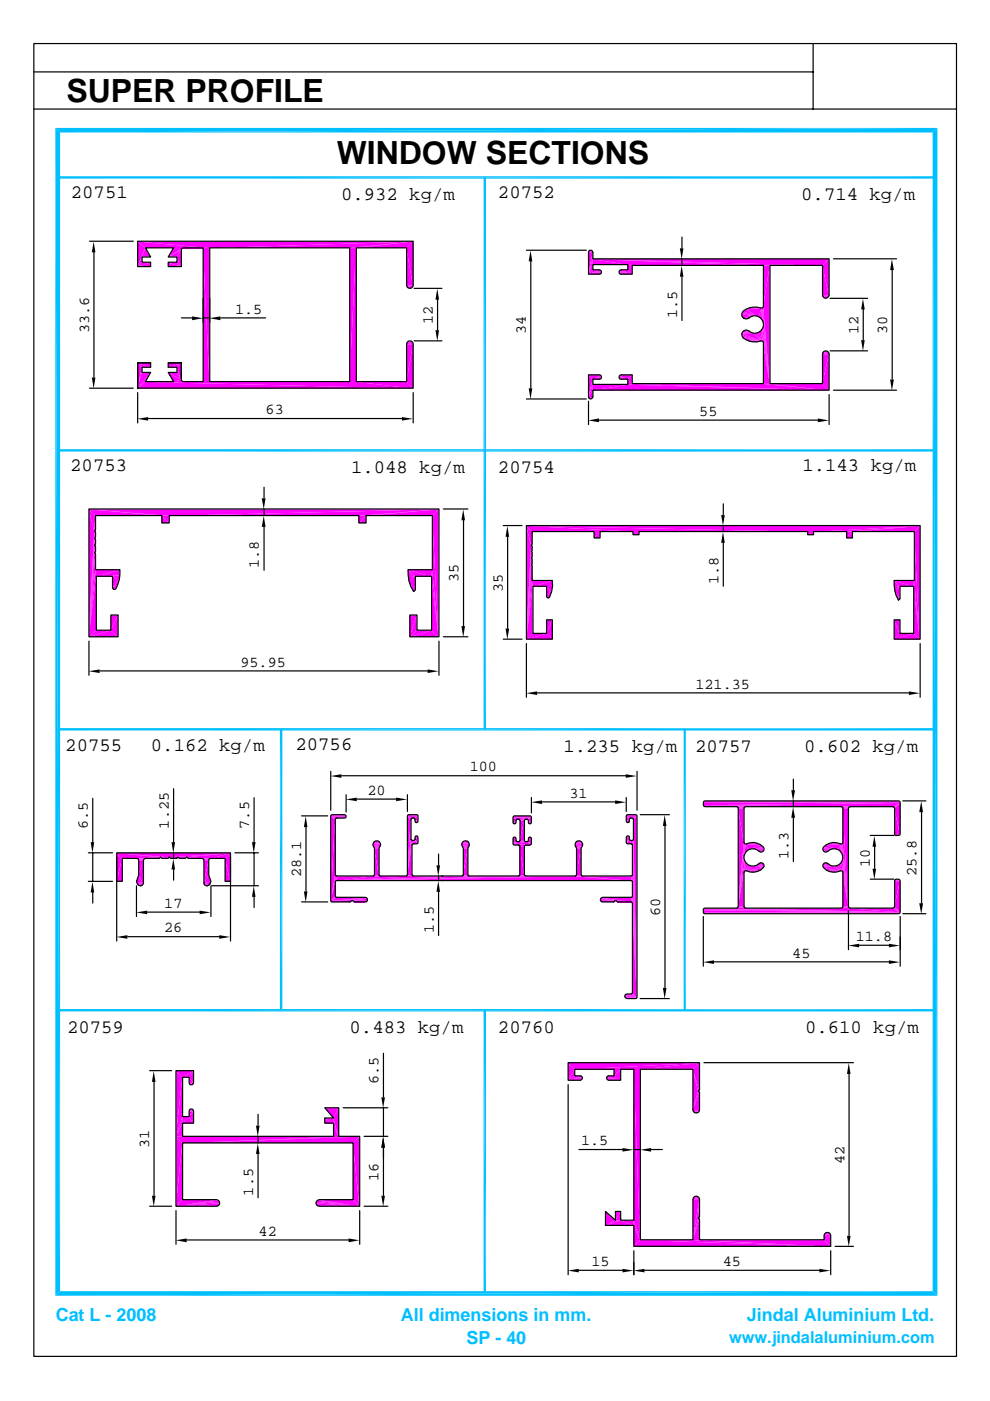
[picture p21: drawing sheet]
<svg xmlns="http://www.w3.org/2000/svg" width="210mm" height="297mm" viewBox="0 0 210 297" stroke-linecap="round" stroke-linejoin="round" font-family="sans-serif">
<defs><g id="words">
<g font-size="6.8">
<text x="14.1" y="21.5">SUPER PROFILE</text>
<text x="71.4" y="34.7">WINDOW SECTIONS</text>
</g>
<g font-size="4">
<text x="15" y="42.1">20751</text>
<text x="72.3" y="42.5">0.932 kg/m</text>
<text x="105.6" y="42.1">20752</text>
<text x="169.9" y="42.5">0.714 kg/m</text>
<text x="14.9" y="99.9">20753</text>
<text x="74.4" y="100.4">1.048 kg/m</text>
<text x="105.6" y="100.4">20754</text>
<text x="170.1" y="99.9">1.143 kg/m</text>
<text x="13.8" y="159.3">20755</text>
<text x="32" y="159.3">0.162 kg/m</text>
<text x="62.7" y="159.1">20756</text>
<text x="119.5" y="159.5">1.235 kg/m</text>
<text x="147.4" y="159.5">20757</text>
<text x="170.5" y="159.5">0.602 kg/m</text>
<text x="14.2" y="219">20759</text>
<text x="74.1" y="219">0.483 kg/m</text>
<text x="105.6" y="219">20760</text>
<text x="170.7" y="219">0.610 kg/m</text>
</g>
<g font-size="3.8" fill="#00bfff">
<text x="11.8" y="280.1">Cat L - 2008</text>
<text x="85" y="280.1">All dimensions in mm.</text>
<text x="158.4" y="280.1">Jindal Aluminium Ltd.</text>
<text x="98.9" y="285.1">SP - 40</text>
</g>
<text font-size="3.5" fill="#00bfff" x="154.6" y="284.7">www.jindalaluminium.com</text>
<g font-size="3.2">
<text x="18.9" y="70.7" transform="rotate(-90 18.9 70.7)">33.6</text>
<text x="49.8" y="66.5">1.5</text>
<text x="91.8" y="68.7" transform="rotate(-90 91.8 68.7)">12</text>
<text x="111.5" y="70.8" transform="rotate(-90 111.5 70.8)">34</text>
<text x="143.6" y="67.4" transform="rotate(-90 143.6 67.4)">1.5</text>
<text x="182" y="70.8" transform="rotate(-90 182 70.8)">12</text>
<text x="188.1" y="70.8" transform="rotate(-90 188.1 70.8)">30</text>
<text x="56.3" y="87.8">63</text>
<text x="148.3" y="88.2">55</text>
<text x="54.9" y="120.4" transform="rotate(-90 54.9 120.4)">1.8</text>
<text x="97.2" y="123.5" transform="rotate(-90 97.2 123.5)">35</text>
<text x="106.6" y="125.5" transform="rotate(-90 106.6 125.5)">35</text>
<text x="152.3" y="123.8" transform="rotate(-90 152.3 123.8)">1.8</text>
<text x="51" y="141.3">95.95</text>
<text x="147.4" y="146">121.35</text>
<text x="99.6" y="163.6">100</text>
<text x="77.9" y="168.5">20</text>
<text x="120.7" y="169.1">31</text>
<text x="18.6" y="175.8" transform="rotate(-90 18.6 175.8)">6.5</text>
<text x="35.8" y="175.7" transform="rotate(-90 35.8 175.7)">1.25</text>
<text x="52.8" y="175.7" transform="rotate(-90 52.8 175.7)">7.5</text>
<text x="167.2" y="182.2" transform="rotate(-90 167.2 182.2)">1.3</text>
<text x="184.4" y="183.8" transform="rotate(-90 184.4 183.8)">10</text>
<text x="194.4" y="185.7" transform="rotate(-90 194.4 185.7)">25.8</text>
<text x="63.8" y="186" transform="rotate(-90 63.8 186)">28.1</text>
<text x="34.8" y="197.7">26</text>
<text x="34.8" y="192.5">17</text>
<text x="91.9" y="197.9" transform="rotate(-90 91.9 197.9)">1.5</text>
<text x="140" y="194.3" transform="rotate(-90 140 194.3)">60</text>
<text x="168" y="203">45</text>
<text x="181.4" y="199.5">11.8</text>
<text x="80.3" y="229.8" transform="rotate(-90 80.3 229.8)">6.5</text>
<text x="31.6" y="243.4" transform="rotate(-90 31.6 243.4)">31</text>
<text x="123.2" y="242.8">1.5</text>
<text x="80.3" y="250.4" transform="rotate(-90 80.3 250.4)">16</text>
<text x="179" y="246.8" transform="rotate(-90 179 246.8)">42</text>
<text x="53.7" y="253.5" transform="rotate(-90 53.7 253.5)">1.5</text>
<text x="54.8" y="262">42</text>
<text x="125.4" y="268.4">15</text>
<text x="153.2" y="268.4">45</text>
</g>
</g></defs>
<g fill="#f0f">
<path d="M29.6 187.9l.5-.1z"/>
<path d="M43.4 187.8l.5 .1z"/>
<path d="M43.4 187.8l.8-.1-.3 .2z"/>
<path d="M29.3 187.7l.8 .1-.5 .1z"/>
<path d="M29.3 187.7l1-.1-.2 .2z"/>
<path d="M43.2 187.6l1 .1-.8 .1z"/>
<path d="M43.2 187.6l1.2-.1-.2 .2z"/>
<path d="M29.1 187.5l1.2 .1-1 .1z"/>
<path d="M29.1 187.5l1.3-.2-.1 .3z"/>
<path d="M43.2 187.3l1.2 .2-1.2 .1z"/>
<path d="M43.2 187.3l1.5-.4-.3 .6z"/>
<path d="M28.9 186.9l1.5 .4-1.3 .2z"/>
<path d="M29.3 185.6l1.1 1.7-1.5-.4z"/>
<path d="M44.2 185.6l.5 1.3-1.5 .4z"/>
<path d="M44.2 182.5v3.1l-1 1.7z"/>
<path d="M30.4 182.5v4.8l-1.1-1.7z"/>
<path d="M29.3 182.5h1.1l-1.1 3.1z"/>
<path d="M43.2 182.5h1l-1 4.8z"/>
<path d="M43.2 182.5l1-.2v.2z"/>
<path d="M29.3 182.5l1.1-.2v.2z"/>
<path d="M29.3 182.3h1.1l-1.1 .2z"/>
<path d="M43.1 182.3h1.1l-1 .2z"/>
<path d="M29.3 182.3l1.3-.2-.2 .2z"/>
<path d="M43.1 182.3l1.3-.2-.2 .2z"/>
<path d="M42.9 182.1h1.5l-1.3 .2z"/>
<path d="M29.1 182.1h1.5l-1.3 .2z"/>
<path d="M25.9 182.1v4.8h-1.2z"/>
<path d="M47.7 182.1l1.1 4.8h-1.1z"/>
<path d="M42.7 182.1h1.7z"/>
<path d="M28.9 182.1h1.7z"/>
<path d="M42.7 182.1h2z"/>
<path d="M28.9 182.1h1.9z"/>
</g>
<path d="M25.9 181.9h8.1" fill="none" stroke="#f0f" stroke-width=".3"/>
<g fill="#f0f">
<path d="M34 181.8l1.6 .3h-1.4z"/>
<path d="M36.1 182.1l1.6-.3-.3 .3z"/>
<path d="M37.7 181.8l1.5 .3h-1.2z"/>
<path d="M37.7 181.8h1.8l-.3 .3z"/>
</g>
<path d="M39.5 181.9h5.2" fill="none" stroke="#f0f" stroke-width=".3"/>
<path d="M34 181.8h1.8l-.2 .3z" fill="#f0f"/>
<path d="M35.8 181.8h3.7" fill="none" stroke="#f0f" stroke-width=".21"/>
<g fill="#f0f">
<path d="M35.8 181.8h1.9l-1.6 .3z"/>
<path d="M35.8 181.8l13-.9-9.3 .9z"/>
<path d="M39.5 181.8l9.3-.9-4.1 1.2z"/>
<path d="M44.7 182.1l4.1-1.2-1.1 1.2z"/>
<path d="M48.8 180.9v6l-1.1-4.8z"/>
<path d="M24.7 180.9h24.1l-13 .9z"/>
<path d="M24.7 180.9l11.1 .9h-1.8z"/>
<path d="M24.7 180.9l9.3 .9-8.1 .3z"/>
<path d="M24.7 180.9l1.2 1.2-1.2 4.8z"/>
<path d="M18.8 135.1l4.7-1.4 1.5 1.4z"/>
<path d="M18.8 135.1l1.6-1.4h3.1z"/>
<path d="M86.8 135.1l4.6-1.4 1.6 1.4z"/>
<path d="M86.8 135.1l1.5-1.4h3.1z"/>
<path d="M23.5 130.5h1.5l-1.5 3.2z"/>
<path d="M25 130.5v4.6l-1.5-1.4z"/>
<path d="M88.3 130.5v3.2l-1.5 1.4z"/>
<path d="M86.8 130.5h1.5l-1.5 4.6z"/>
<path d="M87.6 125.5l.3-.2z"/>
<path d="M88 125.1l-.4 .4z"/>
<path d="M24 125h.4z"/>
<path d="M23.9 124.9l.5 .1z"/>
<path d="M23.9 124.9l.7-.1-.2 .2z"/>
<path d="M23.8 124.7l.8 .1-.7 .1z"/>
<path d="M87 124.4l1 .7-.4 .4z"/>
<path d="M23.8 124.7l1.1-.8-.3 .9z"/>
<path d="M86.7 123.3l1.3 1.8-1-.7z"/>
<path d="M25.2 122.9l-.3 1-1.1 .8z"/>
<path d="M91.4 122.2l1.6 12.9-1.6-1.4z"/>
<path d="M23.8 122.2l1.4 .7-1.4 1.8z"/>
<path d="M20.4 122.2v11.5l-1.6 1.4z"/>
<path d="M86.7 123.3l1.3-1.1v2.9z"/>
<path d="M86.5 122.1l1.5 .1-1.3 1.1z"/>
</g>
<path d="M20.4 122.1h5" fill="none" stroke="#f0f" stroke-width=".34"/>
<g fill="#f0f">
<path d="M23.8 122.2l1.6-.3-.2 1z"/>
<path d="M20.4 122.2l5-1.4v1.1z"/>
<path d="M20.2 120.8h5.2l-5 1.4z"/>
<path d="M20.2 120.8l.2 1.4-1.6 12.9z"/>
<path d="M86.4 120.8l1.6 1.4-1.5-.1z"/>
<path d="M86.4 120.8l5 1.4h-3.4z"/>
<path d="M86.4 120.8h5.2l-.2 1.4z"/>
<path d="M91.6 120.8l1.4 14.3-1.6-12.9z"/>
<path d="M20.2 117.5v3.3l-1.4 14.3z"/>
<path d="M20 117.2l.2 .3-1.4 17.6z"/>
<path d="M20.2 115.9v1.1l-.2 .2z"/>
<path d="M20 115.7l.2 .2-.2 1.3z"/>
<path d="M20 115.7l-1.2 19.4z"/>
<path d="M20.2 114.4v1.1l-.2 .2z"/>
<path d="M20 114.2l.2 .2-.2 1.3z"/>
<path d="M20 114.2l-1.2 20.9z"/>
<path d="M20.2 112.8v1.1l-.2 .3z"/>
<path d="M20 112.6l.2 .2-.2 1.4z"/>
<path d="M20 112.6l-1.2 22.5z"/>
</g>
<path d="M20.1 109.4v3.2" fill="none" stroke="#f0f" stroke-width=".21"/>
<g fill="#f0f">
<path d="M34.2 109.4l1.6 1.5h-1.6z"/>
<path d="M77.6 109.4v1.5h-1.6z"/>
<path d="M91.6 109.4l1.4 25.7-1.4-14.3z"/>
<path d="M34.2 109.4h1.6v1.5z"/>
<path d="M76 109.4h1.6l-1.6 1.5z"/>
<path d="M18.8 108l17 1.4h-1.6z"/>
<path d="M18.8 108l15.4 1.4h-14z"/>
<path d="M18.8 108l1.4 1.4-.2 3.2z"/>
<path d="M18.8 108l1.2 4.6-1.2 22.5z"/>
<path d="M18.8 108h74.2l-57.2 1.4z"/>
<path d="M35.8 109.4l57.2-1.4-17 1.4z"/>
<path d="M76 109.4l17-1.4-15.4 1.4z"/>
<path d="M77.6 109.4l15.4-1.4-1.4 1.4z"/>
<path d="M91.6 109.4l1.4-1.4v27.1z"/>
<path d="M111.5 135.6l4.3-1.2 1.3 1.2z"/>
<path d="M111.5 135.6l1.4-1.2h2.9z"/>
<path d="M189.5 135.6l4.2-1.2 1.3 1.2z"/>
<path d="M190.8 134.4h2.9l-4.2 1.2z"/>
<path d="M115.8 131.5h1.3l-1.3 2.9z"/>
<path d="M117.1 131.5v4.1l-1.3-1.2z"/>
<path d="M189.5 131.5h1.3v2.9z"/>
<path d="M189.5 131.5l1.3 2.9-1.3 1.2z"/>
<path d="M190.8 126.9l-.4 .4z"/>
<path d="M116 126.8l.5-.2-.3 .3z"/>
<path d="M115.8 126.5l.7 .1-.5 .2z"/>
<path d="M189.9 126.3l.9 .6-.4 .4z"/>
<path d="M115.8 126.5l1.1-1-.4 1.1z"/>
<path d="M189.7 125.3l1.1 1.6-.9-.6z"/>
<path d="M112.9 124.4v10l-1.4 1.2z"/>
<path d="M115.8 124.4l1.1 1.1-1.1 1z"/>
<path d="M189.7 125.3l1.1-.9v2.5z"/>
<path d="M193.7 124.4l1.3 11.2-1.3-1.2z"/>
</g>
<path d="M112.9 124.4h4.2" fill="none" stroke="#f0f" stroke-width=".21"/>
<g fill="#f0f">
<path d="M115.8 124.4h1.3l-.2 1.1z"/>
<path d="M189.5 124.2l1.3 .2-1.1 .9z"/>
<path d="M189.5 123.1l1.3 1.3-1.3-.2z"/>
<path d="M189.5 123.1l4.2 1.3h-2.9z"/>
<path d="M189.5 123.1h4.3l-.1 1.3z"/>
<path d="M193.8 123.1l1.2 12.5-1.3-11.2z"/>
<path d="M112.9 124.4l4.2-1.3v1.3z"/>
<path d="M112.8 123.1h4.3l-4.2 1.3z"/>
<path d="M112.8 123.1l.1 1.3-1.4 11.2z"/>
<path d="M112.8 120v3.1l-1.3 12.5z"/>
<path d="M112.6 119.8l.2 .2-1.3 15.6z"/>
<path d="M112.8 118.6v1l-.2 .2z"/>
<path d="M112.6 118.4l.2 .2-.2 1.2z"/>
<path d="M112.6 118.4l-1.1 17.2z"/>
<path d="M112.8 117.2v1l-.2 .2z"/>
<path d="M112.6 117l.2 .2-.2 1.2z"/>
<path d="M112.6 117l-1.1 18.6z"/>
<path d="M112.8 115.9v.9l-.2 .2z"/>
<path d="M112.6 115.6l.2 .3-.2 1.1z"/>
<path d="M112.6 115.6l-1.1 20z"/>
<path d="M127.2 112.8v1.3h-1.3z"/>
<path d="M134.2 112.8l1.2 .6h-1.2z"/>
</g>
<path d="M112.7 112.8v2.8" fill="none" stroke="#f0f" stroke-width=".21"/>
<g fill="#f0f">
<path d="M125.9 112.8h1.3l-1.3 1.3z"/>
<path d="M180.7 112.8v1.3h-1.2z"/>
<path d="M193.8 112.8l1.2 22.8-1.2-12.5z"/>
</g>
<path d="M112.8 112.8h22.6" fill="none" stroke="#f0f" stroke-width=".21"/>
<g fill="#f0f">
<path d="M134.2 112.8h1.2v.6z"/>
<path d="M171.2 112.8l1.2 .6h-1.2z"/>
</g>
<path d="M135.4 112.8h37" fill="none" stroke="#f0f" stroke-width=".21"/>
<g fill="#f0f">
<path d="M171.2 112.8h1.2v.6z"/>
<path d="M179.5 112.8h1.2l-1.2 1.3z"/>
<path d="M111.5 111.5l60.9 1.3h-37z"/>
<path d="M111.5 111.5l23.9 1.3h-22.6z"/>
<path d="M111.5 111.5l1.3 1.3-.2 2.8z"/>
<path d="M111.5 111.5l1.1 4.1-1.1 20z"/>
<path d="M111.5 111.5h83.5l-22.6 1.3z"/>
<path d="M172.4 112.8l22.6-1.3-15.5 1.3z"/>
<path d="M179.5 112.8l15.5-1.3z"/>
<path d="M180.7 112.8l14.3-1.3-1.2 1.3z"/>
<path d="M195 111.5v24.1l-1.2-22.8z"/>
</g>
<path d="M132.7 211.7h2.2M135 211.6h-2.5" fill="none" stroke="#f0f" stroke-width=".21"/>
<path d="M132.4 211.4h2.6" fill="none" stroke="#f0f" stroke-width=".25"/>
<g fill="#f0f">
<path d="M132.5 211l2.5 .5-2.6-.2z"/>
<path d="M132.5 211l.2-.2 2.3 .7z"/>
<path d="M132.7 210.8l2.3 .7z"/>
<path d="M132.9 210.8h.9l1.2 .7z"/>
<path d="M133.8 210.8l.1-.1 1.1 .8z"/>
<path d="M134 210.5l1 1-1.1-.8z"/>
<path d="M134 191.6l1 19.9-1-1z"/>
</g>
<g fill="none" stroke="#f0f" stroke-width=".21">
<path d="M70.1 191.1h4.4M70.1 191h7.7M70.1 191.3h4.2M70.4 191.3h3.8M74.8 191.1h3M75 191.3h2.6M75.1 191.3h2.3M127.3 191h3.2M127.5 191.3h2.6M127.7 191.3h2.3M130.3 191.1l-3 .1M130.8 191.3h3"/>
<path d="M130.9 191.3h2.9"/>
</g>
<path d="M74.6 191h3.3M127.2 191h3.3M130.6 191.2h3.2" fill="none" stroke="#f0f" stroke-width=".25"/>
<path d="M130.5 191.1h3.3" fill="none" stroke="#f0f" stroke-width=".3"/>
<path d="M74.6 190.8h3.3" fill="none" stroke="#f0f" stroke-width=".42"/>
<path d="M70.1 191l7.7-.4-3.2 .4z" fill="#f0f"/>
<path d="M127.2 190.8h3.3" fill="none" stroke="#f0f" stroke-width=".42"/>
<g fill="#f0f">
<path d="M127.3 190.6l6.5 .7z"/>
<path d="M127.3 190.6l.2-.2 6.3 .9z"/>
<path d="M70.1 191l7.5-.6 .2 .2z"/>
<path d="M70.1 191l7.5-.6z"/>
<path d="M70.1 191l1.2-.7h6.1z"/>
<path d="M127.5 190.4l.2-.1 6.1 1z"/>
<path d="M127.7 190.3h6.1v1z"/>
<path d="M133.8 190.3l.1 1.1-.1-.1z"/>
<path d="M133.8 190.3l.2 1.3z"/>
<path d="M133.8 190.3h.1l.1 1.3z"/>
<path d="M70.1 191l1-.7h.2z"/>
<path d="M70.1 191l.9-.9 .1 .2z"/>
<path d="M134 190.1v1.5z"/>
<path d="M134 190.1l1 21.4z"/>
<path d="M71 187v3.1l-.9 .9z"/>
<path d="M134 187l1 24.5-1-21.4z"/>
<path d="M71.3 186.8l40.1-1h10.5z"/>
<path d="M71.3 186.8l50.6-1 11.9 1z"/>
<path d="M71.3 186.8l40.1-1z"/>
<path d="M71.3 186.8l28.1-1h10.5z"/>
<path d="M71.3 186.8l28.1-1z"/>
<path d="M71.3 186.8l16.2-1h10.4z"/>
<path d="M121.9 185.8h1.5l10.4 1z"/>
<path d="M123.4 185.8h10.4v1z"/>
<path d="M133.8 185.8l.1 1h-.1z"/>
<path d="M133.8 185.8l.2 1.2z"/>
<path d="M71.3 186.8l7.8-1h8.4z"/>
<path d="M71.3 185.8h7.8l-7.8 1z"/>
<path d="M71.3 185.8v1h-.2z"/>
<path d="M71.3 185.8l-.3 1.2z"/>
<path d="M71.3 185.8l-1.2 5.2z"/>
</g>
<path d="M79.1 185.8h8.4" fill="none" stroke="#f0f" stroke-width=".21"/>
<g fill="#f0f">
<path d="M97.9 185.8h1.5z"/>
<path d="M71.1 185.7l.2 .1-1.2 5.2z"/>
<path d="M121.9 185.8h1.5z"/>
<path d="M79.1 185.8h1.5z"/>
<path d="M86.1 185.8h1.4z"/>
<path d="M109.9 185.8h1.5z"/>
<path d="M121.9 185.8l1.3-.1z"/>
<path d="M109.9 185.8l1.3-.1z"/>
<path d="M133.8 185.8l.1-.1 .1 1.3z"/>
<path d="M86.1 185.8l1.3-.1z"/>
<path d="M79.1 185.8l1.3-.1z"/>
<path d="M97.9 185.8l1.3-.1z"/>
<path d="M98.1 185.7l1-.2 .1 .2z"/>
<path d="M79.2 185.7l1.1-.2 .1 .2z"/>
<path d="M86.2 185.7l1.1-.2 .1 .2z"/>
<path d="M110.1 185.7l1-.2 .1 .2z"/>
<path d="M122.1 185.7l1-.2 .1 .2z"/>
<path d="M71 185.5l.1 .2-1 5.3z"/>
<path d="M86.3 185.5h1l-1.1 .2z"/>
<path d="M98.2 185.5h.9l-1 .2z"/>
<path d="M122.2 185.5h.9l-1 .2z"/>
<path d="M134 185.5v1.5z"/>
<path d="M134 185.5l1 26z"/>
<path d="M110.2 185.5h.9l-1 .2z"/>
<path d="M79.3 185.5h1l-1.1 .2z"/>
<path d="M79.3 179.9l1 5.6h-1z"/>
<path d="M79.3 179.9h1v5.6z"/>
<path d="M123.1 179.9v5.6h-.9z"/>
<path d="M99.1 179.9v5.6h-.9z"/>
<path d="M98.2 179.9h.9l-.9 5.6z"/>
<path d="M122.2 179.9h.9l-.9 5.6z"/>
<path d="M122.2 179.9l1-.1z"/>
<path d="M79.3 179.8l1 .1z"/>
<path d="M98.1 179.8l1 .1z"/>
<path d="M122.2 179.8h1z"/>
<path d="M122.2 179.8l1-.1z"/>
<path d="M98.1 179.7l1 .1z"/>
<path d="M79.2 179.7l1.1 .1z"/>
<path d="M98.1 179.7h1.1z"/>
<path d="M79.2 179.7h1.2z"/>
<path d="M122.1 179.7h1.1z"/>
<path d="M110.2 179.5l.9 6h-.9z"/>
<path d="M110.2 179.5h.9v6z"/>
<path d="M122.1 179.7l1.3-.3-.2 .3z"/>
<path d="M79.1 179.4l1.3 .3h-1.2z"/>
<path d="M97.9 179.4l1.3 .3h-1.1z"/>
<path d="M79.1 179.4h1.5l-.2 .3z"/>
<path d="M97.9 179.4h1.5l-.2 .3z"/>
<path d="M121.9 179.4h1.5l-1.3 .3z"/>
<path d="M110.2 179.5l1-.2-.1 .2z"/>
<path d="M110.1 179.3h1.1l-1 .2z"/>
<path d="M87.3 179.2v6.3h-1z"/>
<path d="M110.1 179.3l1.3-.1z"/>
</g>
<path d="M109.9 179.2h2.5" fill="none" stroke="#f0f" stroke-width=".21"/>
<g fill="#f0f">
<path d="M109.9 179.2h1.5z"/>
<path d="M134 179.2l1 32.3-1-26z"/>
</g>
<path d="M108.8 179.2h3.7" fill="none" stroke="#f0f" stroke-width=".21"/>
<g fill="#f0f">
<path d="M121.9 179.4l1.6-.3-.1 .3z"/>
<path d="M97.8 179.1l1.6 .3h-1.5z"/>
<path d="M79 179.1l1.6 .3h-1.5z"/>
<path d="M97.8 179.1h1.6v.3z"/>
<path d="M79 179.1h1.6v.3z"/>
<path d="M121.9 179.1h1.6l-1.6 .3z"/>
</g>
<path d="M108.7 179.1h3.9" fill="none" stroke="#f0f" stroke-width=".21"/>
<g fill="#f0f">
<path d="M132.8 178.9l1 .1z"/>
<path d="M87.5 179l1-.1z"/>
<path d="M121.9 179.1l1.5-.3 .1 .3z"/>
<path d="M79.1 178.8l1.5 .3h-1.6z"/>
<path d="M97.9 178.8l1.5 .3h-1.6z"/>
<path d="M79.1 178.8h1.5v.3z"/>
<path d="M97.9 178.8h1.5v.3z"/>
<path d="M121.9 178.8h1.5l-1.5 .3z"/>
<path d="M87.5 179l1.1-.3-.1 .2z"/>
<path d="M132.7 178.7l1.1 .3-1-.1z"/>
<path d="M79.2 178.5l1.4 .3h-1.5z"/>
<path d="M98.1 178.5l1.3 .3h-1.5z"/>
<path d="M121.9 178.8l1.3-.3 .2 .3z"/>
<path d="M98.1 178.5h1.1l.2 .3z"/>
<path d="M79.2 178.5h1.2l.2 .3z"/>
<path d="M122.1 178.5h1.1l-1.3 .3z"/>
<path d="M108.7 179l2.7-.5 1.2 .5z"/>
<path d="M111.4 178.5h.3l.9 .5z"/>
<path d="M108.7 179l1.2-.5h1.5z"/>
<path d="M108.7 179l.9-.5h.3z"/>
<path d="M108.7 179l.7-.6 .2 .1z"/>
<path d="M109.9 178.5h1.5z"/>
<path d="M111.7 178.5l.2-.1 .7 .6z"/>
<path d="M109.9 178.5l1.3-.1z"/>
<path d="M122.1 178.5l.9-.1 .2 .1z"/>
<path d="M79.2 178.5l.3-.1 .9 .1z"/>
<path d="M98.1 178.5l.2-.1 .9 .1z"/>
<path d="M79.5 178.4h.6l.3 .1z"/>
<path d="M98.3 178.4h.7l.2 .1z"/>
<path d="M122.1 178.5l.2-.1h.7z"/>
<path d="M98.3 178.4h.7z"/>
<path d="M122.3 178.4h.7z"/>
<path d="M79.5 178.4h.6z"/>
<path d="M109.3 178.3l.1 .1-.7 .6z"/>
<path d="M110.2 178.3l1 .1h-1.1z"/>
<path d="M112 178.3l.6 .7-.7-.6z"/>
<path d="M87.7 178.3l.9 .4-1.1 .3z"/>
<path d="M87.7 178.3l-.2 .7-.1 .1z"/>
<path d="M87.7 178.3l-.4 .9z"/>
<path d="M87.3 178.3h.4l-.4 .9z"/>
<path d="M87.3 178.3l-1 7.2z"/>
<path d="M132.7 178.7l.9-.4 .2 .7z"/>
<path d="M133.6 178.3l.3 .8-.1-.1z"/>
<path d="M133.6 178.3l.4 .9z"/>
<path d="M133.6 178.3h.4v.9z"/>
<path d="M110.2 178.3h.9l.1 .1z"/>
<path d="M132.7 178.7l.8-.5 .1 .1z"/>
<path d="M87.2 178.2l.1 .1-1 7.2z"/>
<path d="M87.7 178.3l.1-.1 .8 .5z"/>
<path d="M134 178.3l.2-.1-.2 1z"/>
<path d="M134.2 178.2l.8 33.3-1-32.3z"/>
<path d="M133.4 178l.1 .2-.8 .5z"/>
<path d="M87.1 178l-.8 7.5z"/>
<path d="M134.2 178l.8 33.5z"/>
<path d="M87.9 178l.7 .7-.8-.5z"/>
<path d="M112 178.3l.6-.4v1.1z"/>
<path d="M109.3 177.9v.4l-.6 .7z"/>
<path d="M112 177.9h.6l-.6 .4z"/>
<path d="M108.7 177.9h.6l-.6 1.1z"/>
<path d="M112 177.9l.5-.3 .1 .3z"/>
<path d="M108.7 177.9l.6-.3v.3z"/>
<path d="M108.8 177.6h.5l-.6 .3z"/>
<path d="M112.1 177.6h.4l-.5 .3z"/>
<path d="M87.9 178l.7-.4v1.1z"/>
<path d="M133.4 177.6v.4l-.7 .7z"/>
<path d="M87.9 177.6h.7l-.7 .4z"/>
<path d="M132.7 177.6h.7l-.7 1.1z"/>
<path d="M112.1 177.6h.4z"/>
<path d="M108.8 177.6h.5z"/>
<path d="M87.9 177.6l.6-.2 .1 .2z"/>
<path d="M132.7 177.6l.6-.2 .1 .2z"/>
<path d="M132.8 177.4h.5l-.6 .2z"/>
<path d="M88 177.4h.5l-.6 .2z"/>
<path d="M88 177.4h.5z"/>
<path d="M132.8 177.4h.5z"/>
<path d="M112.1 174.7h.4z"/>
<path d="M108.8 174.7h.5z"/>
<path d="M108.8 174.7l.5-.3v.3z"/>
<path d="M112.1 174.7l.5-.3-.1 .3z"/>
<path d="M108.7 174.4h.6l-.5 .3z"/>
<path d="M112 174.4h.6l-.5 .3z"/>
<path d="M88 174.4h.5z"/>
<path d="M132.8 174.4h.5z"/>
<path d="M132.8 174.4l.6-.3-.1 .3z"/>
<path d="M88 174.4l.6-.3-.1 .3z"/>
<path d="M87.9 174.1h.7l-.6 .3z"/>
<path d="M132.7 174.1h.7l-.6 .3z"/>
<path d="M111.1 174v4.3h-.9z"/>
<path d="M108.7 174.4l.6-.4v.4z"/>
<path d="M112 174l.6 .4h-.6z"/>
<path d="M110.2 174h.9l-.9 4.3z"/>
<path d="M110.2 174l1-.2-.1 .2z"/>
<path d="M108.7 174.4l.7-.6z"/>
<path d="M111.9 173.8l.7 .6z"/>
<path d="M110.1 173.8h1.1l-1 .2z"/>
<path d="M110.1 173.8h1.3z"/>
<path d="M109.9 173.8h1.5z"/>
<path d="M71 173.8v11.7l-.9 5.5z"/>
<path d="M132.7 174.1l.7-.3v.3z"/>
<path d="M87.1 173.8v4.2l-.8 7.5z"/>
<path d="M87.9 173.8l.7 .3h-.7z"/>
<path d="M134.2 173.8l.8 37.7z"/>
<path d="M132.7 174.1l.8-.5z"/>
<path d="M87.8 173.6l.8 .5z"/>
<path d="M71.3 173.5h1.9z"/>
<path d="M71.3 173.5l2-.2-.1 .2z"/>
</g>
<path d="M109.6 173.6h3" fill="none" stroke="#f0f" stroke-width=".42"/>
<g fill="#f0f">
<path d="M111.4 173.8l1.2-.5-.9 .5z"/>
<path d="M111.7 173.8l.9-.5-.7 .5z"/>
<path d="M111.9 173.8l.7-.5v1.1z"/>
</g>
<path d="M108.7 173.6h3.9" fill="none" stroke="#f0f" stroke-width=".42"/>
<g fill="#f0f">
<path d="M108.7 173.3l.9 .5h-.2z"/>
<path d="M108.7 173.3l.7 .5-.7 .6z"/>
<path d="M71.3 173.5l2-.3v.1z"/>
</g>
<path d="M108.7 173.2h3.9M108.8 173.1h3.7" fill="none" stroke="#f0f" stroke-width=".21"/>
<g fill="#f0f">
<path d="M133.6 173.5l1.4-.5-1 .5z"/>
<path d="M134 173.5l1-.5-.8 .6z"/>
<path d="M134.2 173.6l.8-.6-.8 .8z"/>
<path d="M134.2 173.8l.8-.8v38.5z"/>
<path d="M87.3 173.5l1.3-.5-.9 .5z"/>
<path d="M87.7 173.5l.9-.5-.8 .6z"/>
<path d="M87.8 173.6l.8-.6v1.1z"/>
<path d="M86.3 173h2.3l-1.3 .5z"/>
<path d="M86.3 173l1 .5-.1 .1z"/>
<path d="M86.3 173l.9 .6-.1 .2z"/>
<path d="M86.3 173l.8 .8-.8 11.7z"/>
<path d="M132.7 173h2.3l-1.4 .5z"/>
<path d="M132.7 173l.9 .5-.1 .1z"/>
<path d="M132.7 173l.8 .6-.8 .5z"/>
<path d="M70.1 173l3.2 .2-2 .3z"/>
<path d="M70.1 173l1.2 .5-.2 .1z"/>
<path d="M70.1 173l1 .6-.1 .2z"/>
<path d="M70.1 173l.9 .8-.9 17.2z"/>
</g>
<path d="M70.1 173.1h3.2M70.1 173h3.2M70.1 172.9h3.2M86.3 173h2.3M132.7 173h2.3" fill="none" stroke="#f0f" stroke-width=".21"/>
<path d="M86.6 172.8l1.9 .1z" fill="#f0f"/>
<path d="M70.1 172.8h3.1M70.4 172.8h2.8M86.4 172.8h2.1" fill="none" stroke="#f0f" stroke-width=".21"/>
<path d="M132.8 172.9l1.9-.1z" fill="#f0f"/>
<path d="M132.8 172.8h2.1M149.1 193.5h41.7M149.1 193.7h41.7M149.2 193.8h41.4" fill="none" stroke="#f0f" stroke-width=".21"/>
<g fill="#f0f">
<path d="M149.1 193l41.7 .4h-41.7z"/>
<path d="M149.1 192.8l41.7 .6-41.7-.4z"/>
<path d="M149.2 192.6l41.6 .8-41.7-.6z"/>
<path d="M149.2 192.6l41.6 .8z"/>
<path d="M149.4 192.6h6.7l34.7 .8z"/>
<path d="M156.1 192.6h24.1l10.6 .8z"/>
<path d="M180.2 192.6h9l1.6 .8z"/>
</g>
<path d="M156.1 192.6h24.1" fill="none" stroke="#f0f" stroke-width=".21"/>
<g fill="#f0f">
<path d="M178.3 192.6h1.9z"/>
<path d="M189.2 192.6h.2l1.4 .8z"/>
<path d="M156.1 192.6h2z"/>
<path d="M178.3 192.6h1.7z"/>
<path d="M156.1 192.6h1.8z"/>
<path d="M178.5 192.6l1.4-.2 .1 .2z"/>
<path d="M189.4 192.6l.1-.2 1.3 1z"/>
<path d="M156.3 192.6l1.4-.2 .2 .2z"/>
<path d="M178.5 192.6l.1-.2h1.3z"/>
<path d="M156.3 192.6l.1-.2h1.3z"/>
<path d="M156.4 192.4l1.3-.2v.2z"/>
<path d="M178.6 192.4l1.2-.2 .1 .2z"/>
<path d="M178.6 192.2h1.2l-1.2 .2z"/>
<path d="M189.6 192.2l1.2 1.2-1.3-1z"/>
<path d="M156.5 192.2h1.2l-1.3 .2z"/>
<path d="M190.8 186.8v6.6l-1.2-1.2z"/>
<path d="M189.6 186.8h1.2l-1.2 5.4z"/>
<path d="M189.6 186.8l1.2-.1v.1z"/>
<path d="M189.7 186.7h1.1l-1.2 .1z"/>
<path d="M189.7 186.7l.9-.2 .2 .2z"/>
<path d="M189.7 186.7l.1-.2h.8z"/>
<path d="M189.8 186.5h.6z"/>
<path d="M189.8 186.5h.8z"/>
<path d="M178.6 185l1.2 7.2h-1.2z"/>
<path d="M157.7 185v7.2h-1.2z"/>
<path d="M159 184.9h1.4z"/>
<path d="M175.9 184.9h1.5z"/>
</g>
<path d="M158.2 184.8h2.2M175.9 184.8h2.2" fill="none" stroke="#f0f" stroke-width=".25"/>
<path d="M158 184.8h2.4M175.9 184.8h2.4" fill="none" stroke="#f0f" stroke-width=".21"/>
<path d="M158 184.7h3.2M175.2 184.7h3.1" fill="none" stroke="#f0f" stroke-width=".3"/>
<g fill="#f0f">
<path d="M158 184.7l3.8-.6-.6 .5z"/>
<path d="M174.6 184.1l3.7 .6-3.1-.1z"/>
<path d="M158 184.7l3.9-.9-.1 .3z"/>
<path d="M174.4 183.8l3.9 .9-3.7-.6z"/>
<path d="M174.4 183.8l2.1-.1 1.8 1z"/>
<path d="M176.5 183.7l2 1z"/>
<path d="M158 184.7l1.8-1 2.1 .1z"/>
<path d="M157.9 184.7l1.9-1z"/>
<path d="M176.5 183.7h.6l1.4 1z"/>
<path d="M157.9 184.7l1.4-1h.5z"/>
</g>
<path d="M159.8 183.6h2.1M174.4 183.6h2.1" fill="none" stroke="#f0f" stroke-width=".3"/>
<g fill="#f0f">
<path d="M177.1 183.7l.5-.2 .9 1.2z"/>
<path d="M177.6 183.5l1 1.4z"/>
<path d="M158.7 183.5l.6 .2-1.4 1z"/>
<path d="M158.7 183.5l-1 1.4z"/>
<path d="M160.4 183.5h1.5v.3z"/>
<path d="M174.4 183.5h1.5l-1.5 .3z"/>
<path d="M160.4 183.5l1.4-.3 .1 .3z"/>
<path d="M174.6 183.2l1.3 .3h-1.5z"/>
<path d="M174.6 183.2h.9l.4 .3z"/>
<path d="M160.4 183.5l.5-.3h.9z"/>
<path d="M158.2 183.2l.5 .3-1 1.4z"/>
<path d="M177.6 183.5l.5-.3 .5 1.7z"/>
<path d="M174.6 183.2l.2-.2 .7 .2z"/>
<path d="M160.9 183.2l.6-.2 .3 .2z"/>
<path d="M174.8 183l.7 .2z"/>
<path d="M160.9 183.2l.6-.2z"/>
<path d="M157.9 182.7l.3 .5-.5 1.7z"/>
</g>
<path d="M157.8 182.7v2.3" fill="none" stroke="#f0f" stroke-width=".21"/>
<g fill="#f0f">
<path d="M157.9 182.7l-.2 2.3-1.2 7.2z"/>
<path d="M178.4 182.7l.2 2.2-.5-1.7z"/>
</g>
<path d="M178.5 182.7v2.3" fill="none" stroke="#f0f" stroke-width=".21"/>
<g fill="#f0f">
<path d="M178.4 182.7l1.4 9.5-1.2-7.2z"/>
<path d="M178.6 182.1l1.2 10.1-1.4-9.5z"/>
<path d="M157.7 182.1l.2 .6-1.4 9.5z"/>
<path d="M157.7 181.6l-1.2 10.6z"/>
<path d="M178.6 181.6l1.2 10.6z"/>
<path d="M174.8 180.7l.7-.2z"/>
<path d="M160.9 180.5l.6 .2z"/>
<path d="M160.9 180.5h.9l-.3 .2z"/>
<path d="M174.6 180.5h.9l-.7 .2z"/>
<path d="M160.9 180.5l1-.3-.1 .3z"/>
<path d="M174.4 180.2l1.1 .3h-.9z"/>
<path d="M174.4 180.2h1.5l-.4 .3z"/>
<path d="M160.4 180.2h1.5l-1 .3z"/>
</g>
<path d="M159.8 180.1h2.1M174.4 180.1h2.1" fill="none" stroke="#f0f" stroke-width=".21"/>
<path d="M159.8 180.1h2.1M174.4 180.1h2.1" fill="none" stroke="#f0f" stroke-width=".34"/>
<path d="M159.3 179.8h2.6M174.4 179.8h2.7" fill="none" stroke="#f0f" stroke-width=".42"/>
<g fill="#f0f">
<path d="M159.3 180l1.9-.9 .6 .5z"/>
<path d="M158.7 180.2l2.5-1.1z"/>
<path d="M174.6 179.6l.6-.5 1.9 .9z"/>
<path d="M175.2 179.1l2.4 1.1z"/>
<path d="M158 179l3.2 .1-2.5 1.1z"/>
<path d="M158 179l.7 1.2-.5 .3z"/>
<path d="M158 179l.2 1.5-.3 .5z"/>
</g>
<path d="M157.9 179v2.6" fill="none" stroke="#f0f" stroke-width=".34"/>
<g fill="#f0f">
<path d="M175.2 179.1l3.1-.1-.7 1.2z"/>
<path d="M178.3 179l-.2 1.5-.5-.3z"/>
<path d="M178.3 179l.1 2-.3-.5z"/>
</g>
<path d="M178.5 179v2.6" fill="none" stroke="#f0f" stroke-width=".3"/>
<path d="M158 179.1h3.2M175.2 179.1h3.1" fill="none" stroke="#f0f" stroke-width=".21"/>
<path d="M157.9 179v2.6" fill="none" stroke="#f0f" stroke-width=".34"/>
<path d="M157.9 179l-1.4 13.2z" fill="#f0f"/>
<path d="M178.5 179v2.6" fill="none" stroke="#f0f" stroke-width=".3"/>
<path d="M178.5 179l1.3 13.2-1.2-10.6z" fill="#f0f"/>
<path d="M158.2 179h3M175.2 179h2.9" fill="none" stroke="#f0f" stroke-width=".3"/>
<g fill="#f0f">
<path d="M157.7 178.8l.2 .2-1.4 13.2z"/>
<path d="M178.6 178.8l1.2 13.4-1.3-13.2z"/>
</g>
<path d="M158.2 178.9h2.2M175.9 178.9h2.2" fill="none" stroke="#f0f" stroke-width=".21"/>
<g fill="#f0f">
<path d="M175.9 178.8l.7-.1 .8 .1z"/>
<path d="M159 178.8l.7-.1 .7 .1z"/>
<path d="M157.7 178.6l-1.2 13.6z"/>
<path d="M178.6 178.6l1.2 13.6z"/>
<path d="M189.8 177.2h.6z"/>
<path d="M189.8 177.2h.8z"/>
<path d="M189.8 177.2l1-.2-.2 .2z"/>
<path d="M189.7 177h1.1l-1 .2z"/>
<path d="M189.7 177l1.1-.2v.2z"/>
<path d="M189.6 176.8h1.2l-1.1 .2z"/>
<path d="M156.5 171.4l1.2 7.2-1.2 13.6z"/>
<path d="M189.6 171.4l1.2 5.4h-1.2z"/>
<path d="M178.6 171.4l1.2 20.8-1.2-13.6z"/>
<path d="M178.6 171.4h1.2v20.8z"/>
<path d="M156.5 171.4h1.2v7.2z"/>
<path d="M178.6 171.4l1.3-.1-.1 .1z"/>
<path d="M178.6 171.3h1.3l-1.3 .1z"/>
<path d="M156.4 171.3l1.3 .1h-1.2z"/>
<path d="M156.4 171.3h1.3v.1z"/>
<path d="M178.6 171.3l1.4-.2-.1 .2z"/>
<path d="M156.4 171.3l1.5-.2-.2 .2z"/>
<path d="M156.3 171.1h1.6l-1.5 .2z"/>
<path d="M178.5 171.1h1.5l-1.4 .2z"/>
<path d="M178.5 171.1h1.7z"/>
<path d="M156.3 171.1h1.8z"/>
<path d="M178.3 171.1h1.9z"/>
<path d="M156.1 171.1h2z"/>
</g>
<path d="M149.1 171h40.1M149.2 171.1h40" fill="none" stroke="#f0f" stroke-width=".21"/>
<path d="M149.1 170.9h40.1" fill="none" stroke="#f0f" stroke-width=".38"/>
<g fill="#f0f">
<path d="M149.1 170.7l41.7-.4-1.6 .8z"/>
<path d="M189.2 171.1l1.6-.8-1.4 .8z"/>
<path d="M189.4 171.1l1.4-.8-1.3 1z"/>
<path d="M189.5 171.3l1.3-1-1.2 1.1z"/>
<path d="M189.6 171.4l1.2-1.1v6.5z"/>
<path d="M149.1 170.3h41.7l-41.7 .4z"/>
</g>
<path d="M149.1 170.2h41.7M149.1 170h41.7M149.2 169.9h41.4M37.3 255.8h8.9M67.3 255.8h8.9" fill="none" stroke="#f0f" stroke-width=".21"/>
<path d="M37.3 255.6h9.1M67 255.6h9.2" fill="none" stroke="#f0f" stroke-width=".34"/>
<g fill="#f0f">
<path d="M37.3 255.8l9.2-.7-.1 .4z"/>
<path d="M66.9 255.1l9.3 .7-9.2-.3z"/>
<path d="M37.3 255.8l9.1-1 .1 .3z"/>
<path d="M67 254.8l9.2 1-9.3-.7z"/>
<path d="M37.3 255.8l8.9-1.3 .2 .3z"/>
<path d="M67.3 254.5l8.9 1.3-9.2-1z"/>
<path d="M37.3 255.8l8.5-1.4 .4 .1z"/>
<path d="M38.7 254.4h7.1l-8.5 1.4z"/>
<path d="M67.3 254.5l.3-.1 8.6 1.4z"/>
<path d="M67.6 254.4h7.2l1.4 1.4z"/>
<path d="M74.8 242.4l1.4 13.4-1.4-1.4z"/>
<path d="M38.7 242.4v12l-1.4 1.4z"/>
<path d="M38.7 242.4l37.5-1.4-1.4 1.4z"/>
<path d="M74.8 242.4l1.4-1.4v14.8z"/>
<path d="M38.7 242.4l33.1-1.4h4.4z"/>
<path d="M37.3 241h34.5l-33.1 1.4z"/>
<path d="M37.3 241l1.4 1.4-1.4 13.4z"/>
</g>
<path d="M37.3 241h34.5" fill="none" stroke="#f0f" stroke-width=".21"/>
<g fill="#f0f">
<path d="M38.7 238.2v2.8h-1.4z"/>
<path d="M70.7 238.2l1.1 2.8h-1.1z"/>
<path d="M68.8 237.1l1.9 1.1h-1.9z"/>
<path d="M68.8 237.1h1.9v1.1z"/>
<path d="M70.7 237.1l1.1 3.9-1.1-2.8z"/>
<path d="M38.7 238.2l1.3-1.4 1 1.4z"/>
<path d="M38.7 236.8h1.3l-1.3 1.4z"/>
<path d="M38.7 236.8v1.4l-1.4 2.8z"/>
<path d="M41 235.7v2.5l-1-1.4z"/>
<path d="M40 235.7h1l-1 1.1z"/>
<path d="M40 235.7l.9-.3 .1 .3z"/>
<path d="M40.1 235.4h.8l-.9 .3z"/>
<path d="M40.1 235.4l.6-.2 .2 .2z"/>
<path d="M40.1 235.4l.2-.2h.4z"/>
<path d="M40.3 235.2h.4z"/>
<path d="M68.8 234.9h3l-1.1 2.2z"/>
<path d="M71.8 234.9v6.1l-1.1-3.9z"/>
<path d="M40.3 230h.4z"/>
<path d="M40.3 230l.6-.1-.2 .1z"/>
<path d="M40.1 229.9h.8l-.6 .1z"/>
<path d="M40.1 229.9l.9-.3-.1 .3z"/>
<path d="M40 229.6h1l-.9 .3z"/>
<path d="M38.7 228.5v8.3l-1.4 4.2z"/>
<path d="M40 228.5l1 1.1h-1z"/>
<path d="M37.3 227.1l1.4 1.4-1.4 12.5z"/>
<path d="M37.3 227.1h3.7l-2.3 1.4z"/>
<path d="M38.7 228.5l2.3-1.4-1 1.4z"/>
<path d="M41 227.1v2.5l-1-1.1z"/>
<path d="M135.7 262.9l40.4 1.4h-41.8z"/>
<path d="M135.7 262.9h11.2l29.2 1.4z"/>
<path d="M146.9 262.9l29.2 1.4z"/>
<path d="M148.3 262.9h26.4l1.4 1.4z"/>
<path d="M174.7 262.9l1.4-.8v2.2z"/>
<path d="M174.7 262.1h1.4l-1.4 .8z"/>
<path d="M174.7 262.1l1.3-.4 .1 .4z"/>
<path d="M174.8 261.7h1.2l-1.3 .4z"/>
<path d="M174.8 261.7l.9-.3 .3 .3z"/>
<path d="M174.8 261.7l.2-.3h.7z"/>
<path d="M175 261.4h.7z"/>
<path d="M134.3 259.9l1.4 3-1.4 1.4z"/>
<path d="M128.3 259.9l3.2-1.1 2.8 1.1z"/>
<path d="M131.5 258.8h2.8v1.1z"/>
<path d="M134.3 258.8l1.4 4.1-1.4-3z"/>
<path d="M128.3 259.9l2.1-1.1h1.1z"/>
<path d="M148.3 258.5v4.4h-1.4z"/>
<path d="M148 258.3l.3 .2-1.4 4.4z"/>
<path d="M130.4 256.9h1.1l-1.1 1.9z"/>
<path d="M131.5 256.9v1.9h-1.1z"/>
<path d="M128.3 256.9l2.1 1.9-2.1 1.1z"/>
</g>
<path d="M148.1 254.4v3.9" fill="none" stroke="#f0f" stroke-width=".25"/>
<g fill="#f0f">
<path d="M148.3 254.4l-.3 3.9-1.1 4.6z"/>
<path d="M146.9 254.4h1.4l-1.4 8.5z"/>
<path d="M146.9 254.4l1.3-.4 .1 .4z"/>
<path d="M146.9 254h1.3l-1.3 .4z"/>
<path d="M146.9 254l1-.2 .3 .2z"/>
<path d="M146.9 254l.3-.2h.7z"/>
<path d="M147.2 253.8l.3-.2 .4 .2z"/>
<path d="M147.2 236h.7z"/>
<path d="M147.2 236l1-.3-.3 .3z"/>
<path d="M146.9 235.7h1.3l-1 .3z"/>
<path d="M146.9 235.7l1.4-.3-.1 .3z"/>
<path d="M146.9 235.4h1.4l-1.4 .3z"/>
<path d="M148.3 231.6v3.8h-1.4z"/>
<path d="M148 231.4l.3 .2-1.4 3.8z"/>
</g>
<path d="M120.4 229.1h2.8M128.8 229.1h2.7" fill="none" stroke="#f0f" stroke-width=".21"/>
<path d="M120.4 229h3M128.6 229h2.9" fill="none" stroke="#f0f" stroke-width=".25"/>
<g fill="#f0f">
<path d="M120.4 229.1l3-.5v.2z"/>
<path d="M128.5 228.6l3 .5-2.9-.3z"/>
<path d="M120.4 229.1l3-.7v.2z"/>
<path d="M128.6 228.4l2.9 .7-3-.5z"/>
<path d="M120.4 229.1l2.8-.9 .2 .2z"/>
<path d="M128.6 228.4l.2-.2 2.7 .9z"/>
<path d="M128.8 228.2h1.3l1.4 .9z"/>
<path d="M120.4 229.1l1.4-.9h1.4z"/>
<path d="M121.8 228.2h1.4z"/>
<path d="M128.8 228.2h1.3z"/>
<path d="M130.1 228.2l1.4-1.4v2.3z"/>
<path d="M134.3 226.8l1.4 36.1-1.4-4.1z"/>
<path d="M130.1 226.8h1.4l-1.4 1.4z"/>
</g>
<path d="M130.1 226.8h5.6" fill="none" stroke="#f0f" stroke-width=".21"/>
<g fill="#f0f">
<path d="M134.3 226.8h1.4v36.1z"/>
<path d="M146.9 226.8l1.4 4.4-.3 .2z"/>
<path d="M146.9 226.8l1.1 4.6-1.1 4z"/>
<path d="M121.8 226.8v1.4l-1.4 .9z"/>
</g>
<path d="M121.8 226.8h13.9" fill="none" stroke="#f0f" stroke-width=".21"/>
<g fill="#f0f">
<path d="M121.8 226.8l26.5-1.4-12.6 1.4z"/>
<path d="M135.7 226.8l12.6-1.4-1.4 1.4z"/>
<path d="M148.3 225.4v5.8l-1.4-4.4z"/>
<path d="M120.4 225.4h27.9l-26.5 1.4z"/>
<path d="M120.4 225.4l1.4 1.4-1.4 2.3z"/>
</g>
<path d="M120.4 225.4h27.9" fill="none" stroke="#f0f" stroke-width=".21"/>
<g fill="#f0f">
<path d="M29.1 82.4l1.7-1.4 56.7 1.4z"/>
<path d="M30.8 81h44.7l12 1.4z"/>
<path d="M75.5 81h10.6l1.4 1.4z"/>
</g>
<path d="M30.8 81h44.7M36.7 80.9h2.2" fill="none" stroke="#f0f" stroke-width=".21"/>
<g fill="#f0f">
<path d="M36.7 81l1.7-.2 .2 .1z"/>
<path d="M36.7 81l1.7-.5v.3z"/>
<path d="M31.9 79l-1.1 2-1.7 1.4z"/>
<path d="M30.1 79h1.8l-2.8 3.4z"/>
<path d="M35.6 79l2.8 1.5-1.7 .5z"/>
<path d="M35.6 79h1.9l.9 1.5z"/>
<path d="M30.1 77.9v1.1l-1 3.4z"/>
<path d="M37.5 77.9l.9 2.6-.9-1.5z"/>
<path d="M29.1 77h2.8v.9z"/>
<path d="M29.1 77l2.8 .9h-1.8z"/>
<path d="M29.1 77l1 .9-1 4.5z"/>
<path d="M35.6 77h2.8l-2.8 .9z"/>
<path d="M35.6 77.9l2.8-.9-.9 .9z"/>
<path d="M38.4 77v3.5l-.9-2.6z"/>
<path d="M87.5 73.1v9.3l-1.4-1.4z"/>
<path d="M86.1 73.1h1.4l-1.4 7.9z"/>
<path d="M86.1 73.1l1.4-.4v.4z"/>
<path d="M86.2 72.7h1.3l-1.4 .4z"/>
<path d="M86.2 72.7l1-.3 .3 .3z"/>
<path d="M86.2 72.7l.3-.3h.7z"/>
<path d="M86.5 72.4h.7z"/>
<path d="M86.5 61.1h.7z"/>
<path d="M86.5 61.1l1-.2-.3 .2z"/>
<path d="M86.2 60.9h1.3l-1 .2z"/>
<path d="M86.2 60.9l1.3-.4v.4z"/>
<path d="M86.1 60.5h1.4l-1.3 .4z"/>
<path d="M29.1 56.6l2.8-.9v.9z"/>
<path d="M30.1 55.7h1.8l-2.8 .9z"/>
<path d="M35.6 55.7l2.8 .9h-2.8z"/>
<path d="M35.6 55.7h1.9l.9 .9z"/>
<path d="M30.1 54.6v1.1l-1 .9z"/>
<path d="M37.5 54.6l.9 2-.9-.9z"/>
<path d="M35.6 54.6l2.8-1.6-.9 1.6z"/>
<path d="M38.4 53v3.6l-.9-2z"/>
<path d="M35.6 54.6l2.8-1.8v.2z"/>
<path d="M35.6 54.6l3-2z"/>
<path d="M75.5 52.6v28.4h-1.4z"/>
<path d="M86.1 52.6l1.4 7.9h-1.4z"/>
<path d="M43 52.6l1.4 28.4h-1.4z"/>
<path d="M30.8 52.6l1.1 2h-1.8z"/>
<path d="M30.8 52.6l-1.7 4z"/>
</g>
<path d="M36.7 52.6h2.2" fill="none" stroke="#f0f" stroke-width=".21"/>
<path d="M36.7 52.6h1.9l-3 2z" fill="#f0f"/>
<path d="M30.8 52.6h13.6" fill="none" stroke="#f0f" stroke-width=".21"/>
<g fill="#f0f">
<path d="M43 52.6h1.4v28.4z"/>
<path d="M74.1 52.6h1.4l-1.4 28.4z"/>
<path d="M29.1 51.2l15.3 1.4h-13.6z"/>
<path d="M29.1 51.2l1.7 1.4-1.7 4z"/>
<path d="M29.1 51.2h58.4l-43.1 1.4z"/>
<path d="M44.4 52.6l43.1-1.4-13.4 1.4z"/>
<path d="M74.1 52.6l13.4-1.4-12 1.4z"/>
<path d="M75.5 52.6l12-1.4-1.4 1.4z"/>
<path d="M87.5 51.2v9.3l-1.4-7.9z"/>
</g>
<g fill="#00bfff">
<path d="M102.5 37.6h.5v117z"/>
<path d="M102.5 37.6l.5 117h-.5z"/>
<path d="M197.7 28.1l1.1-1v247.6z"/>
<path d="M197.7 28.1l1.1 246.6-1.1-.9z"/>
<path d="M11.7 274.7l186-.9 1.1 .9z"/>
<path d="M11.7 274.7l1-.9h185z"/>
<path d="M11.7 27.1l1 246.7-1 .9z"/>
<path d="M11.7 27.1l1 1v245.7z"/>
<path d="M11.7 27.1h187.1l-186.1 1z"/>
<path d="M12.7 28.1l186.1-1-1.1 1z"/>
<path d="M12.2 37.4h186l-186 .5z"/>
<path d="M12.2 37.9l186-.5v.5z"/>
<path d="M12.2 95.2h186l-186 .5z"/>
<path d="M12.2 95.7l186-.5v.5z"/>
<path d="M12.2 154.4h186l-186 .5z"/>
<path d="M12.2 154.9l186-.5v.5z"/>
<path d="M144.9 154.6h.5v59.6z"/>
<path d="M144.9 154.6l.5 59.6h-.5z"/>
<path d="M102.5 214.2h.5v60z"/>
<path d="M102.5 214.2l.5 60h-.5z"/>
</g>
<g fill="none" stroke="#000" stroke-width=".25">
<path d="M19 51.1h9.3M19.9 53.4v26.6M44.5 52.5h29.6v28.4h-29.6zM31.9 76.9h-2.7h2.7v1h-1.8v1.1h1.8l-1.1 1.9h6l-1.1-1.9h1.8v-1.1h-1.8v-1h2.8h-2.8M38.5 67.4h2.3M43.1 63.3v5M43.1 67.4h1.4M44.5 63.3v5M46.8 67.4h9.5M87.8 61.1h5.9M87.8 72.3h5.9M92.8 63.5v6.4"/>
<path d="M19 82.3h9.3M29.2 83.2v6.5M31.5 88.7h53.8M38.5 80.4v-3.5v3.5l.2 .5h4.4v-28.4l-4.4 .1-.2 .4v3.5h-2.8v-.9h1.8v-1.1h-1.8l1.1-2h-6l1.1 2h-1.8v1.1h1.8v.9h-2.7v-5.4h58.4v9.4a.7 .7 0 0 1-.7 .6 .7 .7 0 0 1-.7-.6v-8h-10.7v28.4h10.7v-7.9a.7 .7 0 0 1 .7-.7 .7 .7 0 0 1 .7 .7v9.3h-58.4v-5.4v5.4M87.6 83.2v6.5M18.9 107.9h74.2v27.1h-6.2v-4.6h1.5v3.2h3.1v-11.4h-3.4v2.8l-.4 .4a7.4 7.4 0 0 1-1.2-4.6h5.2v-11.5h-14.1v1.6h-1.5v-1.6h-40.2v1.6h-1.6v-1.6h-14v3l-.3 .3 .3 .2v1.1l-.3 .2 .3 .2v1.1l-.3 .3 .3 .2v1.1l-.3 .2 .3 .2v3.4h5.1a6.6 6.6 0 0 1-1 4.1 .4 .4 0 0 1-.5-.3v-2.4h-3.5v11.4h3.1v-3.2h1.5v4.6h-6.1zM56 103.3v2.3M56 107.9v1.4M56 111.6v9.3M94 107.9h5.2M98.3 110.2v22.5M106.7 111.4h4"/>
<path d="M107.6 113.8v19.4M111.6 111.4h83.5v24.1h-5.5v-4.1h1.2v2.9h2.9v-10h-2.9v2.6l-.3 .3a7 7 0 0 1-.9-4.1h4.3v-10.4h-13.2v1.4h-1.2v-1.4h-7v.7h-1.2v-.7h-35.8v.7h-1.3v-.7h-7v1.4h-1.2v-1.4h-13.2v2.7l-.1 .2 .1 .2v1l-.1 .1 .1 .2v1l-.1 .2 .1 .2v1l-.1 .2 .1 .2v3.2h4.3a5.1 5.1 0 0 1-.8 3.7l-.3-.1-.1-.2v-2.2h-2.9v10h2.9v-2.9h1.2v4.1h-5.5zM153.4 106.8v2.3M153.4 111.4v1.3M153.4 115v9.3M18.9 135.9v7.3M93.1 135.9v7.3M94 135h5.2M106.7 135.5h4M111.6 136.4v11.4M195.1 136.4v11.4M21.2 142.2h69.5"/>
<path d="M113.9 146.9h78.9M19.7 169.3v9.2M36.8 167.2v11.3M53.9 169.1v9.4M63.9 173h5.6M64.9 175.3v13.6M70.1 163.5v8.3M70.2 172.8h3a.37 .37 0 0 1 .2 .4 .37 .37 0 0 1-.4 .2h-1.6l-.3 .3 .1 11.9h8.1l.1-5.8a.85 .85 0 0 1 0-1.4 .85 .85 0 0 1 1.3 .7l-.3 .7 .1 5.8h5.8l.2-12.8h2.1v1.3l-.3 .3a.83 .83 0 0 1-.4-.9l-.5-.1-.3 .3v4.2l.3 .3 .5-.1a.83 .83 0 0 1 .4-.9l.3 .4v1.2l-1 .1-.2 .3v6.3l.2 .2 10.5-.1 .1-5.8a.83 .83 0 0 1 0-1.4 .83 .83 0 0 1 1.3 .7l-.3 .7v5.7l.3 .2 10.7-.1v-6.2l-.2-.2-1.1-.1-.1-1.3 .1-.2 .2-.1 .2 .1 .2 .8h.5l.3-.2v-4.2l-.3-.3h-.3l-.3 .3-.1 .6h-.4l-.1-1.3 .2-.3h3.4l.3 .3-.1 1.3h-.5l-.1-.6-.2-.3h-.4l-.2 .3v4.2l.2 .2h.6l.1-.8 .2-.1 .3 .1 .1 .2-.1 1.3-1.1 .1-.3 .2 .1 6.2h10.9v-5.8a.85 .85 0 0 1 .1-1.4 .85 .85 0 0 1 1.2 .7l-.3 .7 .1 5.8 10.5 .1 .3-.2v-6.3l-.3-.3h-.7l-.3-.2v-1.1l.3-.4a.83 .83 0 0 1 .4 .9l.5 .1 .3-.3v-4.2l-.3-.3-.5 .1a.83 .83 0 0 1-.4 .9l-.3-.3 .1-1.3h2.1l.1 38.6-.3 .3h-1.9a.49 .49 0 0 1-.4-.5 .49 .49 0 0 1 .4-.5h.9l.3-.3v-18.9l-.3-.3h-2.8l-.5-.3-.5 .3h-2.2a.49 .49 0 0 1-.5-.5 .49 .49 0 0 1 .5-.4l6.2-.1v-3.4h-62.8v3.4l6.2 .1a.49 .49 0 0 1 .5 .4 .49 .49 0 0 1-.5 .5h-2.2l-.5-.3-.5 .3h-3.8l-.3-.2zM72.5 164.5h60.2M73.4 168.5v3.7M75.7 169.4h8.4M86.4 168.5v3.5"/>
<path d="M112.7 169.1v3.2M115 170h15.5M132.8 169.1v2.9M135.1 163.5v8.3M135.7 172.7h6.2M141 175.1v34.3M149.3 169.8h41.4l.2 .4v6.5l-.2 .4h-.2h-.7l-.1-.4v-5.3l-.2-.3-9.2-.1-.4 .4v20.8l.4 .3h9.2l.2-.3v-5.4l.3-.4h.5l.4 .4-.1 6.8-.3 .1h-41.2l-.2-.3 .2-.8 6.9-.1 .3-.1v-.2v-21l-.3-.2h-6.7l-.4-.3zM157.8 171.2l.3-.2 20.4 .1 .2 .3v7.2l-.3 .4a3.1 3.1 0 0 0-3.9 .8 .64 .64 0 0 0 .3 .8 .64 .64 0 0 0 .7-.1 1.85 1.85 0 0 1 2.7 0 1.85 1.85 0 0 1 0 2.6 1.85 1.85 0 0 1-2.7 0 .63 .63 0 0 0-.9 0 .63 .63 0 0 0 0 .9 3.3 3.3 0 0 0 3.8 .6l.3 .4v7.2l-.2 .3h-.2h-20.4l-.1-.3v-7.2l.3-.4a3.2 3.2 0 0 0 3.9-.9 .64 .64 0 0 0-.3-.7 .64 .64 0 0 0-.8 .1 1.87 1.87 0 0 1-2.6 0 1.87 1.87 0 0 1 0-2.6 1.87 1.87 0 0 1 2.6 0 .64 .64 0 0 0 .9 0 .64 .64 0 0 0 0-1 3.2 3.2 0 0 0-3.7-.5l-.3-.4zM168.2 165.2v2.3M168.2 169.8v1.2M168.2 173.3v9.4M184.5 177.1h5"/>
<path d="M185.4 179.5v4.6M191.4 169.8h4.9M195.4 172.1v19.3M18.7 180.8h5.2M18.7 186.9h5.2M19.7 180.8v6.1M19.7 189.2v2.3M24.7 180.8h24.2v6.1h-1.2v-4.9h-3l-.4 .2v.3v3.1l.4 1.3-.2 .5a.67 .67 0 0 1-.7 .4 .67 .67 0 0 1-.6-.6v-5l-.4-.2h-2.9l-.3-.3-.3 .3h-1.3l-.3-.3-.2 .3h-1.3l-.3-.3-.3 .3h-1.3l-.2-.3-.3 .3h-3.1l-.3 .5v4.7a.67 .67 0 0 1-.5 .6 .67 .67 0 0 1-.8-.4l-.2-.5 .5-1.3v-3.1v-.3l-.5-.2h-3v4.9h-1.2zM24.7 181.7v17.8M27.1 198.6h19.4M28.9 187.8v6.5M31.3 193.4h11.1"/>
<path d="M36.8 180.8v1.2M36.8 184.3v2.3M44.7 187.8v6.5M44.9 187.8h9.9M48.9 181.7v17.8M49.8 180.8h5M53.9 180.8v7M53.9 190.1v2.3M63.9 191.2h5.6M93 181.1v2.3M93 185.7v1M93 189v9.3"/>
<path d="M149.1 194.3v10.6M184.5 186.4h5M190.9 194.3v10.6M191.4 193.7h4.9M135.7 211.7h6.2M151.4 203.9h37.1M31.7 227h4.7M32.7 229.3v24.2M37.3 227h3.7v2.5a.47 .47 0 0 1-.4 .5 .47 .47 0 0 1-.5-.5v-1.1h-1.4v8.3h1.4v-1.1a.47 .47 0 0 1 .5-.5 .47 .47 0 0 1 .4 .5v2.5h-2.3v2.8h32v-2.8h-1.8v-1.1h1.8l-1.8-2.1h2.9v6h4.5v14.8h-8.6a.7 .7 0 0 1-.7-.7 .7 .7 0 0 1 .7-.7h7.2v-12h-36.2v12h7.2a.7 .7 0 0 1 .7 .7 .7 .7 0 0 1-.7 .7h-8.6zM72.7 234.9h9.5M81.3 223.3v9.3M81.3 234.9v6"/>
<path d="M120.5 225.3h27.8v5.8l-.2 .2 .2 .3v3.7a.7 .7 0 0 1-.7 .7 .7 .7 0 0 1-.7-.7v-8.6h-11.1v36.2h11.1v-8.6a.7 .7 0 0 1 .7-.7 .7 .7 0 0 1 .7 .7v3.7l-.2 .2 .2 .3v4.4h26.4v-.9a.7 .7 0 0 1 .7-.7 .7 .7 0 0 1 .7 .7v2.3h-41.7v-4.5h-6v-3l2.1 1.9v-1.9h1.1v1.9h2.8v-32h-2.8v2.3h-2.5a.47 .47 0 0 1-.5-.4 .47 .47 0 0 1 .5-.5h1.1v-1.4h-8.3v1.4h1.1a.47 .47 0 0 1 .5 .5 .47 .47 0 0 1-.5 .4h-2.5zM149.2 225.3h31.8M180 227.6v34.4M31.7 255.7h4.7M37.3 256.7v7.1M76.3 256.7v7.1M77.2 240.9h5M77.2 255.7h5M81.3 243.3v10.2M39.6 262.9h34.4M134.4 265.2v5.1M136.7 269.3h37.1"/>
<path d="M176.1 265.2v5.1M177.1 264.3h3.9"/>
</g>
<g fill="#000">
<path d="M19.9 51.2l.3 2.3h-.7zM40.7 67.1l2.3 .4-2.3 .4zM44.4 67.5l2.3-.4v.8zM92.7 61.2l.4 2.3h-.8zM92.3 70h.8l-.4 2.3zM19.5 80h.7l-.3 2.4zM29.1 88.8l2.3-.4v.8zM85.2 88.4l2.3 .4-2.3 .4zM55.5 105.6h.8l-.4 2.4zM55.9 109.4l.4 2.3h-.8zM98.2 108l.4 2.3h-.8zM107.6 111.5l.3 2.3h-.7z"/>
<path d="M152.9 109.2h.8l-.4 2.3zM153.3 112.8l.4 2.3h-.8zM97.8 132.7h.8l-.4 2.4zM107.2 133.3h.7l-.3 2.3zM18.8 142.3l2.3-.4v.8zM90.7 141.9l2.3 .4-2.3 .4zM111.5 147l2.4-.4v.7zM192.7 146.6l2.3 .4-2.3 .3zM19.2 178.5h.8l-.4 2.4zM36.4 178.5h.7l-.4 2.4zM53.4 178.5h.8l-.4 2.4zM64.8 173l.4 2.4h-.8z"/>
<path d="M70.1 164.5l2.3-.3v.7zM73.3 169.5l2.3-.4v.8zM84 169.1l2.3 .4-2.3 .4zM112.6 170.1l2.3-.4v.8zM130.4 169.7l2.3 .4-2.3 .4zM132.7 164.2l2.3 .3-2.3 .4zM140.9 172.8l.4 2.3h-.8zM167.8 167.5h.8l-.5 2.4zM168.1 171.1l.5 2.3h-.8zM185.4 177.2l.4 2.3h-.8zM195.3 169.9l.4 2.3h-.8zM19.6 186.9l.4 2.3h-.8z"/>
<path d="M24.7 198.7l2.3-.4v.7zM28.9 193.4l2.3-.3v.7zM36.7 182.1l.4 2.2h-.7zM42.3 193.1l2.4 .3-2.4 .4zM46.5 198.3l2.3 .4-2.3 .3zM53.8 187.9l.4 2.2h-.8zM64.4 189h.8l-.4 2.3zM92.5 183.5h.8l-.4 2.3zM92.9 186.8l.4 2.3h-.8zM185 184.2h.8l-.4 2.3zM194.9 191.5h.8l-.4 2.3zM140.5 209.5h.8l-.4 2.3z"/>
<path d="M149.1 204l2.3-.4v.8zM188.5 203.6l2.3 .4-2.3 .4zM32.6 227.1l.4 2.3h-.8zM80.9 232.6h.7l-.4 2.3zM180 225.4l.3 2.3h-.7zM32.2 253.5h.8l-.4 2.3zM81.2 241l.4 2.3h-.7zM80.9 253.5h.7l-.4 2.3zM37.3 263l2.3-.4v.8zM73.9 262.6l2.3 .4-2.3 .4zM134.3 269.4l2.4-.4v.8zM173.7 269l2.4 .4-2.4 .4z"/>
<path d="M179.6 262h.7l-.3 2.3z"/>
</g>
<g fill="#f0f">
<path d="M124.9 84.6h.5z"/>
<path d="M124.9 84.6l.7-.2-.2 .2z"/>
<path d="M124.8 84.4h.8l-.7 .2z"/>
<path d="M124.8 84.4l.8-.2v.2z"/>
<path d="M124.7 84.2h.9l-.8 .2z"/>
<path d="M125.6 82.8v1.4h-.9z"/>
<path d="M125.6 82.8l7.5-1.2 42.6 1.2z"/>
<path d="M125.6 81.6h7.5l-7.5 1.2z"/>
<path d="M125.6 81.6v1.2l-.9 1.4z"/>
<path d="M133.1 81.6l.9-.2 41.7 1.4z"/>
<path d="M134 81.4h27.8l13.9 1.4z"/>
<path d="M161.8 81.4h1.4l12.5 1.4z"/>
<path d="M163.2 81.4h11.1l1.4 1.4z"/>
<path d="M125.6 80.5v1.1l-.9 2.6z"/>
<path d="M133.1 80.5l.9 .9-.9 .2z"/>
<path d="M125.6 80.5l1.7-.1z"/>
<path d="M131.4 80.4l1.7 .1z"/>
<path d="M125.6 80.5l1.8-.3-.1 .2z"/>
<path d="M131.2 80.2l1.9 .3-1.7-.1z"/>
<path d="M125.6 80.5l1.9-.5-.1 .2z"/>
<path d="M131.2 80l1.9 .5-1.9-.3z"/>
<path d="M125.6 80.5l1.8-.7 .1 .2z"/>
<path d="M131.2 79.8l1.9 .7-1.9-.5z"/>
<path d="M125.6 80.5l1.7-.9 .1 .2z"/>
<path d="M131.2 79.8l.2-.2 1.7 .9z"/>
</g>
<path d="M124.7 79.6h2.6" fill="none" stroke="#f0f" stroke-width=".21"/>
<g fill="#f0f">
<path d="M124.7 79.5l2.6 .1-1.7 .9z"/>
<path d="M124.7 79.5l.9 1-.9 3.7z"/>
</g>
<path d="M131.4 79.6h2.6" fill="none" stroke="#f0f" stroke-width=".21"/>
<g fill="#f0f">
<path d="M131.4 79.6l2.6-.1-.9 1z"/>
<path d="M134 79.5v1.9l-.9-.9z"/>
<path d="M175.7 75.1v7.7l-1.4-1.4z"/>
<path d="M174.3 75.1h1.4l-1.4 6.3z"/>
<path d="M174.3 75.1l1.3-.3 .1 .3z"/>
<path d="M174.4 74.8h1.2l-1.3 .3z"/>
<path d="M174.4 74.8l.9-.3 .3 .3z"/>
<path d="M174.4 74.8l.3-.3h.6z"/>
<path d="M174.7 74.5h.6z"/>
<path d="M161.8 72.8l1.4 8.6h-1.4z"/>
<path d="M158.9 72.4l1.5 .1z"/>
</g>
<path d="M158.9 72.5h2.3M158.9 72.4h2.5" fill="none" stroke="#f0f" stroke-width=".21"/>
<path d="M158.2 72.3h3.2" fill="none" stroke="#f0f" stroke-width=".3"/>
<g fill="#f0f">
<path d="M157.5 71.7l3.9 .6-3.2-.2z"/>
<path d="M157.3 71.4l4.1 .9-3.9-.6z"/>
<path d="M157.2 71.1l4.2 1.2-4.1-.9z"/>
<path d="M157.2 70.7l4.2 1.6-4.2-1.2z"/>
<path d="M157.2 70.7h2.6l1.6 1.6z"/>
<path d="M159.8 70.7l1.8 1.7z"/>
<path d="M159.8 70.7h.5l1.3 1.7z"/>
<path d="M160.3 70.7l1.5 1.9z"/>
</g>
<path d="M157.2 70.6h2.6" fill="none" stroke="#f0f" stroke-width=".21"/>
<g fill="#f0f">
<path d="M160.3 70.7l.6-.2 .9 2.1z"/>
<path d="M157.4 70.4l1.8 .2-2 .1z"/>
<path d="M157.4 70.4l1.3-.1 .5 .3z"/>
<path d="M157.4 70.4l.3-.2 1 .1z"/>
<path d="M160.9 70.5l.4-.4 .5 2.5z"/>
<path d="M161.3 70.1l.5 2.7z"/>
<path d="M157.7 70.2l.7-.1 .3 .2z"/>
<path d="M157.7 70.2l.7-.1z"/>
<path d="M161.6 69.7l.2 3.1-.5-2.7z"/>
<path d="M161.6 69.7l1.6 11.7-1.4-8.6z"/>
<path d="M161.8 69.2l1.4 12.2-1.6-11.7z"/>
<path d="M161.8 68.6l1.4 12.8z"/>
<path d="M157.7 67.5l.7 .1z"/>
<path d="M157.7 67.5h1l-.3 .1z"/>
<path d="M157.4 67.3l1.3 .2h-1z"/>
<path d="M157.4 67.3l1.8-.1-.5 .3z"/>
</g>
<path d="M157.2 67.2h2.6M157.2 66.8h2.6" fill="none" stroke="#f0f" stroke-width=".34"/>
<path d="M157.2 66.9h3.1" fill="none" stroke="#f0f" stroke-width=".38"/>
<g fill="#f0f">
<path d="M157.3 66.3l3 .7-3.1-.3z"/>
<path d="M157.5 66l2.8 1-3-.7z"/>
<path d="M157.5 66l.7-.4 2.1 1.4z"/>
<path d="M158.2 65.6l2.7 1.7z"/>
<path d="M158.2 65.6l3.2-.2-.5 1.9z"/>
<path d="M161.4 65.4l-.1 2.2-.4-.3z"/>
</g>
<path d="M161.5 65.4v2.7" fill="none" stroke="#f0f" stroke-width=".34"/>
<path d="M161.6 65.3v3.3" fill="none" stroke="#f0f" stroke-width=".38"/>
<path d="M158.2 65.5h3.2" fill="none" stroke="#f0f" stroke-width=".25"/>
<path d="M161.6 65.3l1.6 16.1-1.4-12.8z" fill="#f0f"/>
<path d="M158.2 65.5h3" fill="none" stroke="#f0f" stroke-width=".3"/>
<path d="M158.9 65.3h2.3" fill="none" stroke="#f0f" stroke-width=".21"/>
<g fill="#f0f">
<path d="M158.9 65.3l1.5-.1z"/>
<path d="M161.8 65.1l1.4 16.3-1.6-16.1z"/>
<path d="M161.8 64.9l1.4 16.5z"/>
<path d="M174.7 63.2h.6l-.3 .1z"/>
<path d="M174.7 63.2l.9-.3-.3 .3z"/>
<path d="M174.4 62.9h1.2l-.9 .3z"/>
<path d="M174.4 62.9l1.3-.3-.1 .3z"/>
<path d="M174.3 62.6h1.4l-1.3 .3z"/>
</g>
<path d="M124.7 58.2h2.6M124.7 58.1h2.7M131.2 58.1h2.8M131.4 58.2h2.6" fill="none" stroke="#f0f" stroke-width=".21"/>
<g fill="#f0f">
<path d="M124.7 58.2l2.8-.5-.1 .3z"/>
<path d="M131.2 57.7l2.8 .5-2.8-.2z"/>
<path d="M124.7 58.2l2.7-.7 .1 .2z"/>
<path d="M131.2 57.5l2.8 .7-2.8-.5z"/>
<path d="M124.7 58.2l2.6-.9 .1 .2z"/>
<path d="M131.2 57.5l.2-.2 2.6 .9z"/>
<path d="M124.7 58.2l2.3-.9h.3z"/>
<path d="M125.6 57.3h1.4l-2.3 .9z"/>
<path d="M131.4 57.3h.3l2.3 .9z"/>
<path d="M131.7 57.3h1.4l.9 .9z"/>
<path d="M163.2 56.3v25.1l-1.4-16.5z"/>
<path d="M174.3 56.3l1.4 6.3h-1.4z"/>
<path d="M134 56.3v1.9l-.9-.9z"/>
<path d="M161.8 56.3h1.4l-1.4 8.6z"/>
<path d="M125.6 56.2v1.1l-.9 .9z"/>
</g>
<path d="M133.1 56.2h28.7" fill="none" stroke="#f0f" stroke-width=".21"/>
<g fill="#f0f">
<path d="M133.1 56.2l.9 .1-.9 1z"/>
<path d="M125.6 54.9l36.2 1.4-28.7-.1z"/>
<path d="M125.6 54.9l37.6 1.4z"/>
<path d="M125.6 54.9l48.7 1.4h-11.1z"/>
<path d="M125.6 54.9l7.5 1.3h-7.5z"/>
<path d="M125.6 54.9v1.3l-.9 2z"/>
<path d="M125.6 54.9h50.1l-1.4 1.4z"/>
<path d="M175.7 54.9v7.7l-1.4-6.3z"/>
<path d="M125.6 53.6v1.3l-.9 3.3z"/>
<path d="M124.7 53.6h.9l-.9 4.6z"/>
<path d="M124.7 53.6l.9-.3v.3z"/>
<path d="M124.8 53.3h.8l-.9 .3z"/>
<path d="M124.8 53.3l.6-.1 .2 .1z"/>
<path d="M124.8 53.3l.1-.1h.5z"/>
<path d="M124.9 53.2h.5z"/>
</g>
<g fill="none" stroke="#000" stroke-width=".25">
<path d="M111.6 53.1h12.7M112.5 55.3v27M125 53.1a.49 .49 0 0 1 .7 .4v1.4h50.1v7.6a.7 .7 0 0 1-.7 .8 .7 .7 0 0 1-.7-.8v-6.2h-11.1v25h11.1v-6.2a.7 .7 0 0 1 .7-.7 .7 .7 0 0 1 .7 .7v7.6h-50.1v1.4a.47 .47 0 0 1-.5 .5 .47 .47 0 0 1-.4-.5v-4.6h2.3a.47 .47 0 0 1 .4 .4 .47 .47 0 0 1-.4 .5h-1.4v1.1h7.4v-1.1h-1.4a.47 .47 0 0 1-.4-.5 .47 .47 0 0 1 .4-.4h2.3v1.8h27.9v-8.6a.46 .46 0 0 0-.7-.4 3.6 3.6 0 0 1-3.8-1 .94 .94 0 0 1 .2-1.1 .94 .94 0 0 1 1.2 0 1.85 1.85 0 0 0 2.6-.1 1.85 1.85 0 0 0 0-2.6 1.85 1.85 0 0 0-2.6-.1 .95 .95 0 0 1-1.3-.1 .95 .95 0 0 1 .1-1.3 4.1 4.1 0 0 1 3.9-.7l.4-.4v-8.6h-27.9v1.8h-2.3a.47 .47 0 0 1-.4-.4 .47 .47 0 0 1 .4-.5h1.4v-1.1h-7.4v1.1h1.4a.47 .47 0 0 1 .4 .5 .47 .47 0 0 1-.4 .4h-2.3v-4.6zM144.6 50.3v2.3M144.6 54.9v1.4M144.6 58.6v9.4M176.7 54.9h13.4M189.2 57.2v23.2M157.7 67.5h.2M176 63.3h8M176 74.4h8M183 65.5v6.6"/>
<path d="M111.6 84.6h12.7M124.8 85.1v4.9M127.1 89.1h46.4M175.8 83.7v6.3M176.7 82.7h13.4"/>
</g>
<path d="M112.5 53.1l.4 2.3h-.8zM144.1 52.6h.8l-.4 2.3zM144.5 56.3l.4 2.4h-.8zM189.1 54.9l.4 2.4h-.8zM183 63.3l.3 2.3h-.7zM182.6 72.1h.7l-.3 2.4zM112.1 82.3h.8l-.4 2.4zM124.7 89.1l2.3-.4v.8zM173.4 88.7l2.3 .4-2.3 .4zM188.7 80.5h.8l-.4 2.3z" fill="#000"/>
<g fill="#00bfff">
<path d="M12.2 213.9h186l-186 .5z"/>
<path d="M12.2 214.4l186-.5v.5z"/>
</g>
<g fill="none" stroke="#000" stroke-width=".25">
<path d="M7.2 9.2h195.6v278.4h-195.6zM7.2 15.2h165.2M172.4 9.2v13.9M7.2 23.1h195.6M179.9 193.1v8.2M190.9 198.6v2.7M182.2 200.4h6.3M54.7 236.3v2.3M120.5 230v40.3M54.7 240.9v1.4M54.7 244.6v9.4M122.7 243.7h9.4"/>
<path d="M134.4 243.7h1.4M138.1 243.7h2.3M122.8 269.3h9.3M134.4 267.6v2.7"/>
</g>
<path d="M179.8 200.5l2.4-.4v.8zM188.5 200.1l2.3 .4-2.3 .4zM54.3 238.7h.7l-.3 2.3zM54.7 242.4l.3 2.3h-.7zM132 243.4l2.3 .4-2.3 .4zM135.7 243.8l2.3-.4v.8zM120.4 269.4l2.3-.4v.8zM132 269l2.3 .4-2.3 .4z" fill="#000"/>
<g fill="#00bfff">
<path d="M59.4 154.6h.5v59.6z"/>
<path d="M59.4 154.6l.5 59.6h-.5z"/>
</g>
<use href="#words"/>
</svg>
